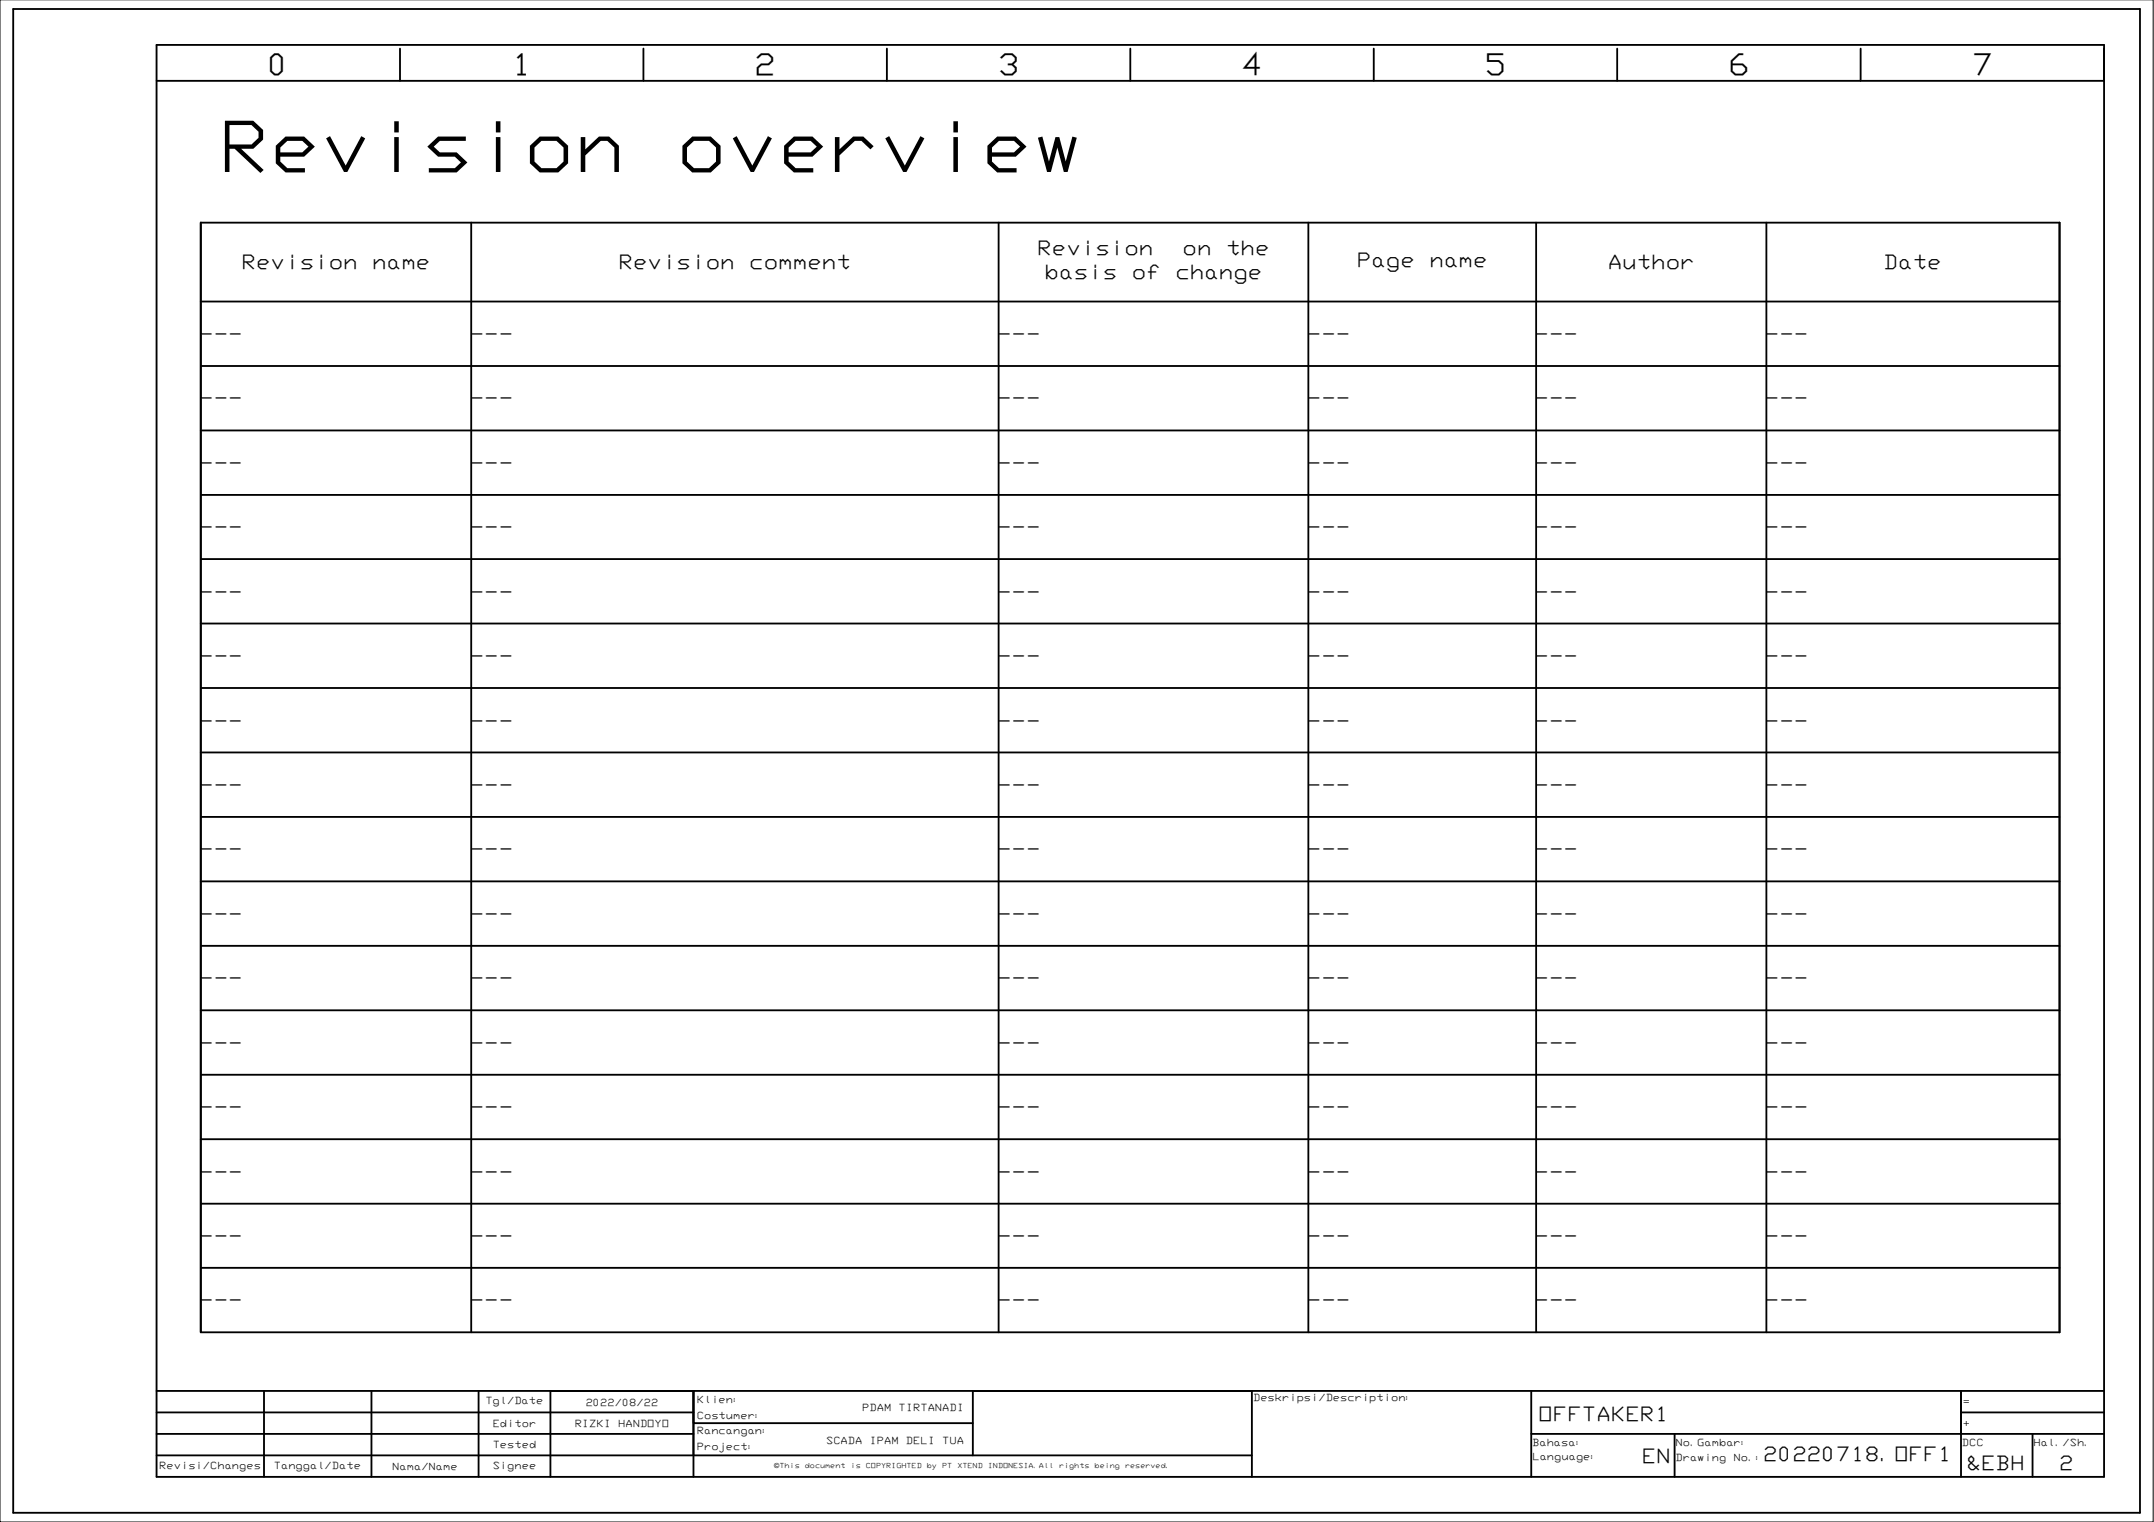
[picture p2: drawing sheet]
<svg xmlns="http://www.w3.org/2000/svg" width="297mm" height="210mm" viewBox="0 0 297 210" stroke-linecap="round" stroke-linejoin="round" font-family="sans-serif">
<defs><g id="words">
<g font-size="9.7">
<text x="30.1" y="23.6">Revision</text>
<text x="93.2" y="23.6">overview</text>
</g>
<g font-size="4.1">
<text x="36.9" y="10.4">0</text>
<text x="70.4" y="10.4">1</text>
<text x="104" y="10.4">2</text>
<text x="137.6" y="10.4">3</text>
<text x="171.2" y="10.4">4</text>
<text x="204.7" y="10.4">5</text>
<text x="238.3" y="10.4">6</text>
<text x="271.9" y="10.4">7</text>
</g>
<g font-size="2.8">
<text x="143" y="35.2">Revision</text>
<text x="163.1" y="35.2">on</text>
<text x="169.1" y="35.2">the</text>
<text x="33.3" y="37.1">Revision</text>
<text x="51.3" y="37.1">name</text>
<text x="85.3" y="37.1">Revision</text>
<text x="103.3" y="37.1">comment</text>
<text x="144.1" y="38.5">basis</text>
<text x="156.1" y="38.5">of</text>
<text x="162.1" y="38.5">change</text>
<text x="187.1" y="36.8">Page</text>
<text x="197.1" y="36.8">name</text>
<text x="221.7" y="37.1">Author</text>
<text x="259.8" y="37.1">Date</text>
<text x="27.5" y="47">---</text>
<text x="64.8" y="47">---</text>
<text x="137.5" y="47">---</text>
<text x="180.2" y="47">---</text>
<text x="211.6" y="47">---</text>
<text x="243.4" y="47">---</text>
<text x="27.5" y="55.9">---</text>
<text x="64.8" y="55.9">---</text>
<text x="137.5" y="55.9">---</text>
<text x="180.2" y="55.9">---</text>
<text x="211.6" y="55.9">---</text>
<text x="243.4" y="55.9">---</text>
<text x="27.5" y="64.8">---</text>
<text x="64.8" y="64.8">---</text>
<text x="137.5" y="64.8">---</text>
<text x="180.2" y="64.8">---</text>
<text x="211.6" y="64.8">---</text>
<text x="243.4" y="64.8">---</text>
<text x="27.5" y="73.7">---</text>
<text x="64.8" y="73.7">---</text>
<text x="137.5" y="73.7">---</text>
<text x="180.2" y="73.7">---</text>
<text x="211.6" y="73.7">---</text>
<text x="243.4" y="73.7">---</text>
<text x="27.5" y="82.6">---</text>
<text x="64.8" y="82.6">---</text>
<text x="137.5" y="82.6">---</text>
<text x="180.2" y="82.6">---</text>
<text x="211.6" y="82.6">---</text>
<text x="243.4" y="82.6">---</text>
<text x="27.5" y="91.5">---</text>
<text x="64.8" y="91.5">---</text>
<text x="137.5" y="91.5">---</text>
<text x="180.2" y="91.5">---</text>
<text x="211.6" y="91.5">---</text>
<text x="243.4" y="91.5">---</text>
<text x="27.5" y="100.3">---</text>
<text x="64.8" y="100.3">---</text>
<text x="137.5" y="100.3">---</text>
<text x="180.2" y="100.3">---</text>
<text x="211.6" y="100.3">---</text>
<text x="243.4" y="100.3">---</text>
<text x="27.5" y="109.2">---</text>
<text x="64.8" y="109.2">---</text>
<text x="137.5" y="109.2">---</text>
<text x="180.2" y="109.2">---</text>
<text x="211.6" y="109.2">---</text>
<text x="243.4" y="109.2">---</text>
<text x="27.5" y="118.1">---</text>
<text x="64.8" y="118.1">---</text>
<text x="137.5" y="118.1">---</text>
<text x="180.2" y="118.1">---</text>
<text x="211.6" y="118.1">---</text>
<text x="243.4" y="118.1">---</text>
<text x="27.5" y="127">---</text>
<text x="64.8" y="127">---</text>
<text x="137.5" y="127">---</text>
<text x="180.2" y="127">---</text>
<text x="211.6" y="127">---</text>
<text x="243.4" y="127">---</text>
<text x="27.5" y="135.9">---</text>
<text x="64.8" y="135.9">---</text>
<text x="137.5" y="135.9">---</text>
<text x="180.2" y="135.9">---</text>
<text x="211.6" y="135.9">---</text>
<text x="243.4" y="135.9">---</text>
<text x="27.5" y="144.8">---</text>
<text x="64.8" y="144.8">---</text>
<text x="137.5" y="144.8">---</text>
<text x="180.2" y="144.8">---</text>
<text x="211.6" y="144.8">---</text>
<text x="243.4" y="144.8">---</text>
<text x="27.5" y="153.6">---</text>
<text x="64.8" y="153.6">---</text>
<text x="137.5" y="153.6">---</text>
<text x="180.2" y="153.6">---</text>
<text x="211.6" y="153.6">---</text>
<text x="243.4" y="153.6">---</text>
<text x="27.5" y="162.5">---</text>
<text x="64.8" y="162.5">---</text>
<text x="137.5" y="162.5">---</text>
<text x="180.2" y="162.5">---</text>
<text x="211.6" y="162.5">---</text>
<text x="243.4" y="162.5">---</text>
<text x="27.5" y="171.4">---</text>
<text x="64.8" y="171.4">---</text>
<text x="137.5" y="171.4">---</text>
<text x="180.2" y="171.4">---</text>
<text x="211.6" y="171.4">---</text>
<text x="243.4" y="171.4">---</text>
<text x="27.5" y="180.3">---</text>
<text x="64.8" y="180.3">---</text>
<text x="137.5" y="180.3">---</text>
<text x="180.2" y="180.3">---</text>
<text x="211.6" y="180.3">---</text>
<text x="243.4" y="180.3">---</text>
<text x="212.1" y="195.9">OFFTAKER1</text>
<text x="226.4" y="201.7">EN</text>
<text x="243.2" y="201.5">20220718.OFF1</text>
<text x="271.2" y="202.7">&amp;EBH</text>
<text x="284" y="202.7">2</text>
</g>
<g font-size="1.4">
<text x="66.9" y="193.6">Tgl/Date</text>
<text x="67.9" y="196.7">Editor</text>
<text x="79.2" y="196.7">RIZKI</text>
<text x="80.8" y="193.9">2022/08/22</text>
<text x="85.3" y="196.7">HANDOYO</text>
<text x="96.1" y="193.4">Klien:</text>
<text x="96.1" y="195.6">Costumer:</text>
<text x="96.1" y="197.7">Rancangan:</text>
<text x="118.9" y="194.6">PDAM</text>
<text x="123.9" y="194.6">TIRTANADI</text>
<text x="172.8" y="193.3">Deskripsi/Description:</text>
<text x="270.7" y="193.8">=</text>
<text x="270.7" y="196.8">+</text>
<text x="22" y="202.5">Revisi/Changes</text>
<text x="37.8" y="202.5">Tanggal/Date</text>
<text x="54.1" y="202.7">Nama/Name</text>
<text x="67.9" y="199.7">Tested</text>
<text x="67.9" y="202.5">Signee</text>
<text x="96.1" y="200">Project:</text>
<text x="113.9" y="199.1">SCADA</text>
<text x="119.9" y="199.1">IPAM</text>
<text x="124.9" y="199.1">DELI</text>
<text x="129.9" y="199.1">TUA</text>
<text x="211.3" y="199.4">Bahasa:</text>
<text x="211.3" y="201.4">Language:</text>
<text x="231.1" y="199.4">No.Gambar:</text>
<text x="231.1" y="201.4">Drawing</text>
<text x="239.1" y="201.4">No.:</text>
<text x="270.6" y="199.4">DCC</text>
<text x="280.4" y="199.4">Hal./Sh.</text>
</g>
<g font-size="1">
<text x="106.8" y="202.4">©This</text>
<text x="111" y="202.4">document</text>
<text x="117.3" y="202.4">is</text>
<text x="119.4" y="202.4">COPYRIGHTED</text>
<text x="127.8" y="202.4">by</text>
<text x="129.9" y="202.4">PT</text>
<text x="132" y="202.4">XTEND</text>
<text x="136.2" y="202.4">INDONESIA.All</text>
<text x="146" y="202.4">rights</text>
<text x="150.9" y="202.4">being</text>
<text x="155.2" y="202.4">reserved.</text>
</g>
</g></defs>
<!-- layer: 0 -->
<g fill="none" stroke="#000" stroke-width=".25">
<path d="M1.8 1.2h293.3v207.4h-293.3zM21.6 6.2h268.6v197.5h-268.6zM21.6 11.1h268.6M55.2 6.7v4.4M88.7 6.7v4.4M122.3 6.7v4.4M155.9 6.7v4.4M189.4 6.7v4.4M223 6.7v4.4M256.6 6.7v4.4M27.7 30.7h256.3v153h-256.3zM27.7 30.7v153"/>
<path d="M65 30.7v153M137.7 30.7v153M180.4 30.7v153M211.8 30.7v153M243.6 30.7v153M27.7 41.6h256.3M27.7 50.5h256.3M27.7 59.4h256.3M27.7 68.3h256.3M27.7 77.1h256.3M27.7 86h256.3M27.7 94.9h256.3"/>
<path d="M27.7 103.8h256.3M27.7 112.7h256.3M27.7 121.6h256.3M27.7 130.4h256.3M27.7 139.3h256.3M27.7 148.2h256.3M27.7 157.1h256.3M27.7 166h256.3M27.7 174.9h256.3M21.6 191.8h268.6M21.6 194.8h74M21.6 197.8h74"/>
<path d="M36.4 191.8v11.9M51.2 191.8v11.9M66 191.8v11.9M75.9 191.8v11.9M134.2 196.3h-38.6v-4.5v11.9M134.2 191.8v8.9M172.6 191.8v11.9M211.2 197.8h79M211.2 191.8v11.9M230.9 197.8v5.9M270.4 194.8h19.8M270.4 191.8v11.9"/>
<path d="M280.3 197.8v5.9M21.6 200.7h151"/>
</g>
<path d="M0 0h296.9v209.9h-296.9z" fill="none" stroke="#000" stroke-width=".14"/>
<use href="#words"/>
</svg>
